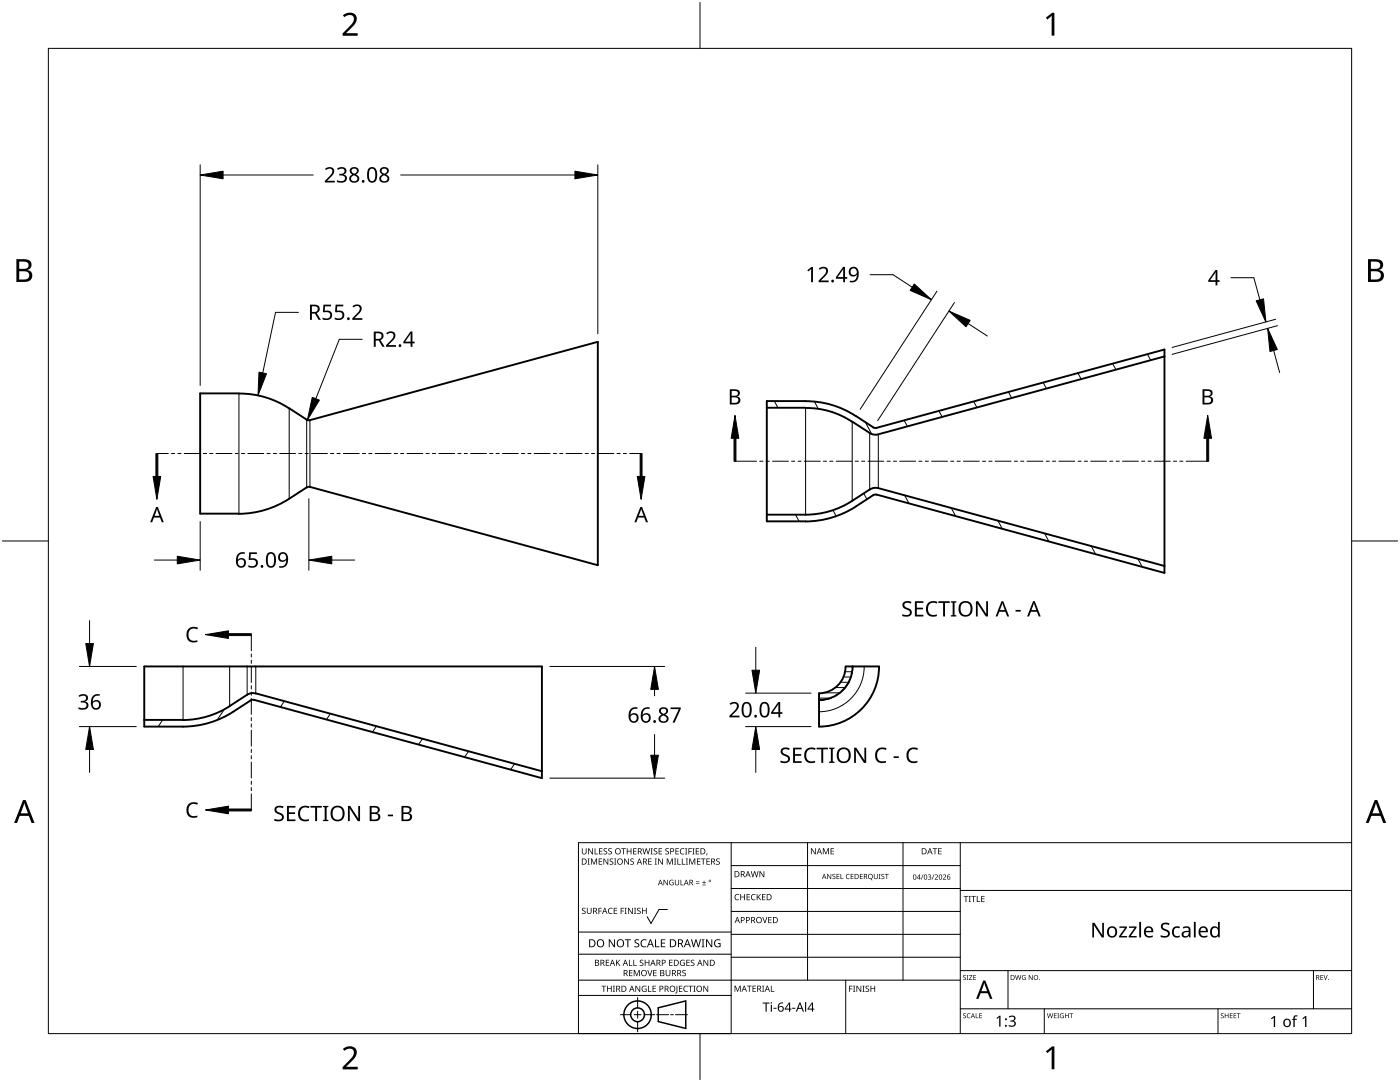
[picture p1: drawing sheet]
<svg xmlns="http://www.w3.org/2000/svg" width="279mm" height="216mm" viewBox="0 0 279 216" stroke-linecap="round" stroke-linejoin="round" font-family="sans-serif">
<g fill="none" stroke="#000" stroke-width=".2">
<path d="M47.7 78.5v24M57.7 81.5v18M61.2 83.7v13.6M61.9 83.8v13.4M160.8 81.4v21.3M170.1 84.1v15.8M173.6 86.4v11.3M175.3 86.7v10.7M36.5 133v10.6M45.8 133v7.9M49.3 133v5.6M51 133v5.4"/>
<path d="M170.2 133a6.7 6.7 0 0 1-6.8 6.7M172.5 133a9 9 0 0 1-9.1 9"/>
</g>
<g fill="none" stroke="#000" stroke-width=".38">
<path d="M47.7 78.5a17.9 17.9 0 0 1 10 3M47.7 78.5h-7.8v24h7.8M232.4 71.1l-57.1 15.6M57.7 99.5a18.7 18.7 0 0 1-10 3M57.7 81.5l3.5 2.2M61.2 83.8l.6 .1M61.2 97.3l-3.5 2.2M61.9 83.8l57.4-15.6v44.6l-57.5-15.6-.6 .1M160.7 81.4a16.3 16.3 0 0 1 9.4 2.8M160.8 81.4h-7.8M170.1 99.9a17 17 0 0 1-9.4 2.8h-7.7M170.1 84.1l3.5 2.3"/>
<path d="M173.5 97.7l.7-.3h1.1l57.1 15.5M173.5 86.4l.7 .3h1.1M173.6 97.7l-3.5 2.2M174.3 85.3l.6 .1 57.5-15.7v44.6l-57.5-15.6M174.3 85.3a31.9 31.9 0 0 0-7.3-4.2l-3.1-.8-2.1-.2-8.8-.1v24h7.8M174.9 98.7l-.6 .1a29.5 29.5 0 0 1-7.3 4.2l-3.1 .8-3.2 .3M49.3 138.6l-3.5 2.3M51 138.4l-.7-.1-1 .3M51 138.4l57.1 15.5M163.5 138.3v1.4M168.7 133a5.3 5.3 0 0 1-5.3 5.3M168.8 133h6.7"/>
<path d="M170.1 133a6.7 6.7 0 0 1-6.7 6.7M175.4 133a12 12 0 0 1-12 12l.1-5.3M28.8 143.6h7.7M45.8 140.9a17.5 17.5 0 0 1-9.3 2.8M46.5 142a18.5 18.5 0 0 1-10 3M46.6 142l3.4-2.3h.7l57.4 15.6v-22.3h-79.3v12h7.7"/>
</g>
<g fill="none" stroke="#000" stroke-width=".2">
<path d="M201.3 78.2l.6 1.2M208.2 76.3l.6 1.2M215.1 74.4l.7 1.2M222.1 72.6l.6 1.2M229 70.7l.6 1.2M154.5 80l.7 1.4M162.5 80.1l.8 1.5M172.4 98.4l.6 1.2M172.7 84.2l1.3 2.4M180.4 83.9l.7 1.2M180.5 98.8l.9 1.6M187.4 82l.6 1.2"/>
<path d="M194.3 80.1l.7 1.2M158.8 102.7l.7 1.3M166.2 101.8l.7 1.2M189.8 101.4l.9 1.6M199.2 103.9l.8 1.6M208.5 106.4l.8 1.6M217.8 109l.9 1.6M227.1 111.5l.9 1.6M56.7 139.9l-.7 1.2M165.7 139.3h-2.2M167.6 138.2h-3.4M167.7 136.1h1.7"/>
<path d="M168.3 135.1h1.5M168.7 137.2h-2M168.7 134h1.4M32.5 143.6l-.9 1.4M44.8 141.5l-1.5 2.2M65.9 142.4l-.7 1.2M75.1 144.9l-.8 1.2M84.3 147.4l-.8 1.2M93.5 149.9l-.8 1.2M102.7 152.4l-.8 1.2"/>
</g>
<path d="M9.7 9.7h260v196.5h-260z" fill="none" stroke="#000" stroke-width=".2"/>
<path d="M139.7 .5v9.2M.5 108h9.2M269.7 108h9.2M139.7 206.2v9.2" fill="none" stroke="#000" stroke-width=".2"/>
<g fill="#000">
<path d="M68.4 3.1a1.64 1.64 0 0 1 2.8 .4 2.52 2.52 0 0 1-1.2 2.2l-.9 .9h2.3v.5h-3v-.4l1.2-1.2a1.95 1.95 0 0 0 .9-2.2 1.23 1.23 0 0 0-1.8 .1zM208.7 3.5l1.3-.9h.4v4.5h-.5v-4l-.9 .8zM68.4 209.3a1.64 1.64 0 0 1 2.8 .4 2.52 2.52 0 0 1-1.2 2.2l-.9 1h2.3v.5h-3v-.5l1.2-1.2a1.95 1.95 0 0 0 .9-2.1 1.23 1.23 0 0 0-1.8 .1zM208.7 209.8l1.3-1h.4v4.6h-.5v-4l-.9 .7z"/>
<path d="M3.3 51.7h1.3a1.28 1.28 0 0 1 1.7 1.3 1.04 1.04 0 0 1-.9 .9 1.23 1.23 0 0 1 1 1.5 1.23 1.23 0 0 1-1.5 .9h-1.6zM3.8 54.1v1.7h1a.86 .86 0 0 0 1-.9 .86 .86 0 0 0-1.1-.8zM3.8 52.2v1.4h.9a.78 .78 0 0 0 1-.7 .78 .78 0 0 0-1.1-.7z"/>
<path d="M273 51.7h1.3a1.28 1.28 0 0 1 1.7 1.3 1.04 1.04 0 0 1-.8 .9 1.23 1.23 0 0 1 1 1.5 1.23 1.23 0 0 1-1.6 .9h-1.6zM273.6 54.1v1.7h.9a.86 .86 0 0 0 1.1-.9 .86 .86 0 0 0-1.1-.8zM273.6 52.2v1.4h.8a.78 .78 0 0 0 1-.7 .78 .78 0 0 0-1.1-.7z"/>
<path d="M4.6 159.6h.5l1.8 4.6h-.6l-.6-1.4h-1.8l-.5 1.4h-.6zM4.8 160.2l-.7 2.1h1.5z"/>
<path d="M274.3 159.6h.6l1.7 4.6h-.6l-.5-1.4h-1.8l-.6 1.4h-.5zM274.6 160.2l-.7 2.1h1.4z"/>
</g>
<g fill="none" stroke="#000" stroke-width=".2">
<path d="M145.9 168.1v38.1h-30.5v-38.1h154.3M145.9 172.7h45.7M145.9 177.3h45.7M161.2 168.1v27.5M180.2 168.1v27.5M191.6 168.1v38.1M191.6 177.7h78.1M115.4 198.6h30.5M115.4 195.6h76.2M115.4 190.4h30.5M115.4 186h30.5M127.3 199v2.1"/>
<path d="M133.2 181.5h-1.7l-1.6 2.8-.7-1.4M145.9 181.9h45.7M145.9 186.4h45.7M145.9 191h45.7M168.8 195.6v10.6M191.6 193.7h78.1M201.2 193.7v7.6M262.1 193.7v7.6M123.8 202.5h2.1M126.6 202.5h1.3M127.3 201.8v1.4M127.3 203.8v2.1"/>
<path d="M128.6 202.5h2.1M131 202.5h2.4M133.8 202.5h.6M134.8 202.5h2.4M191.6 201.3h78.1M208.4 201.3v4.9M243.1 201.3v4.9"/>
</g>
<g fill="#000">
<path d="M116.1 169.3h.2v.8a.32 .32 0 0 0 .3 .3 .32 .32 0 0 0 .3-.3v-.8h.2v.8a.47 .47 0 0 1-.5 .4 .47 .47 0 0 1-.5-.5zM117.3 171.3h.4l-.1 .1v1l.1 .1h-.4l.1-.1v-1zM117.4 169.3h.2l.6 1v-1h.1v1.2h-.1l-.7-1v1h-.1zM117.9 171.3h.3l.3 1 .4-1h.3v1.2h-.2v-1l-.4 1h-.1l-.4-1v1h-.2zM118.7 169.3h.1v1h.6v.2h-.7zM119.5 171.3h.7v.1h-.6v.4h.5v.2h-.5v.4h.6v.1h-.7zM119.6 169.3h.6v.1h-.5v.4h.5v.1h-.5v.4h.5v.2h-.6zM120.5 169.4l.4-.1h.3l-.1 .1a.25 .25 0 0 0-.4-.1 .25 .25 0 0 0 0 .4l.4 .3 .1 .2-.3 .3-.5-.1v-.1h.2a.27 .27 0 0 0 .4-.1 .27 .27 0 0 0-.3-.3l-.2-.2zM120.4 171.3h.2l.7 1-.1-1h.2v1.2h-.2l-.6-1v1h-.2zM121.4 169.4l.5-.1h.2v.1a.25 .25 0 0 0-.4-.1 .25 .25 0 0 0 0 .4l.4 .3v.2l-.2 .3-.5-.1v-.1h.1a.27 .27 0 0 0 .5-.1 .27 .27 0 0 0-.4-.3l-.2-.2zM121.7 171.4l.4-.1 .3 .1-.1 .1a.25 .25 0 0 0-.4-.1 .25 .25 0 0 0 0 .4 .42 .42 0 0 1 .5 .5 .42 .42 0 0 1-.7 .2l-.1-.2 .2 .1a.27 .27 0 0 0 .5-.2 .27 .27 0 0 0-.4-.3l-.2-.2zM122.6 171.3h.4l-.1 .1v1l.1 .1h-.4l.1-.1v-1z"/>
<path d="M124 169.3h.9v.1h-.4v1.1h-.1v-1.1h-.4zM124.6 171.3h.1l.7 1v-1h.1v1.2h-.2l-.6-1v1h-.1zM125.1 169.3h.1v.5h.7v-.5h.1v1.2h-.1v-.6h-.7v.6h-.1zM125.8 171.4l.5-.1 .2 .1v.1a.25 .25 0 0 0-.4-.1 .25 .25 0 0 0 0 .4 .42 .42 0 0 1 .4 .5 .42 .42 0 0 1-.7 .2v-.2l.1 .1a.27 .27 0 0 0 .5-.2 .27 .27 0 0 0-.4-.3l-.2-.2zM126.4 169.3h.6v.1h-.5v.4h.5v.1h-.5v.4h.5v.2h-.6zM128.2 169.3h.2l.2 1 .3-1h.2l.2 1 .3-1h.1l-.3 1.2h-.1l-.3-1.1-.3 1.1h-.2zM129.4 171.3h.7v.1h-.6v.4h.5v.2h-.5v.4h.6v.1h-.7zM129.8 169.3h.5l-.2 .1v1l.2 .1h-.5l.2-.1v-1zM130.7 171.3h.4l-.1 .1v1l.1 .1h-.4l.1-.1v-1zM130.5 169.4l.4-.1h.3l-.1 .1a.25 .25 0 0 0-.4-.1 .25 .25 0 0 0 0 .4l.4 .3 .1 .2-.2 .3-.6-.1v-.1h.2a.27 .27 0 0 0 .4-.1 .27 .27 0 0 0-.3-.3l-.2-.2zM131.4 169.3h.7v.1h-.5v.4h.5v.1h-.5v.4h.5v.2h-.7zM131.3 171.3h.2l.7 1v-1h.1v1.2h-.2l-.6-1v1h-.2z"/>
<path d="M132.4 175.6h.2l.6 .9v-.9h.1v1h-.2l-.6-.9v.9h-.1zM132.8 169.4l.4-.1h.3l-.1 .1a.25 .25 0 0 0-.3-.1 .25 .25 0 0 0 0 .4l.4 .3v.2l-.2 .3-.5-.1v-.1h.1a.27 .27 0 0 0 .5-.1 .27 .27 0 0 0-.4-.3l-.2-.2zM133.1 171.3h.2l.4 1 .4-1h.2v1.2h-.2v-1l-.4 1h-.1l-.4-1v1h-.1zM133.7 175.7l.5-.2 .2 .1v.1a.45 .45 0 0 0-.7 .4 .45 .45 0 0 0 .6 .4v-.3h-.2v-.1h.3v.5a.6 .6 0 0 1-.8-.1 .6 .6 0 0 1 .1-.8zM134.5 171.3h.5l-.2 .1v1l.2 .1h-.5l.2-.1v-1zM135.2 171.3h.1v1.1h.6v.1h-.7zM134.8 169.3h.7v.1h-.6v.4h.5v.1h-.5v.4h.6v.2h-.7zM134.7 175.6h.1v.7a.28 .28 0 0 0 .3 .2 .28 .28 0 0 0 .3-.2v-.7h.1v.7a.42 .42 0 0 1-.4 .4 .42 .42 0 0 1-.4-.4zM135.8 175.6h.2v.9h.4v.1h-.6zM136.1 171.3h.1v1.1h.6v.1h-.7zM135.8 169.4l.4-.1h.4l-.1 .1h-.2a.49 .49 0 0 0-.4 .6 .49 .49 0 0 0 .7 .3 .52 .52 0 0 1-.7 .1 .52 .52 0 0 1-.2-.6zM136.7 169.3h.5l-.2 .1v1l.2 .1h-.5l.2-.1v-1z"/>
<path d="M136.9 171.3h.4l-.1 .1v1l.1 .1h-.4l.1-.1v-1zM137.4 169.3h.7v.1h-.6v.4h.5v.2h-.5v.5h-.1zM137.5 171.3h.3l.3 1 .4-1h.3v1.2h-.2v-1l-.4 1h-.1l-.4-1v1h-.2zM138.2 169.3h.4l-.1 .1v1l.1 .1h-.4l.1-.1v-1zM138.9 176.2h.7v.1h-.7zM138.9 175.9h.7v.1h-.7zM138.9 169.3h.6v.1h-.5v.4h.5v.1h-.5v.4h.5v.2h-.6zM139.1 171.3h.7v.1h-.6v.4h.5v.2h-.5v.4h.6v.1h-.7zM140.1 176.5h.8v.1h-.8zM139.9 171.3h.9v.1h-.4v1.1h-.1v-1.1h-.4zM140.5 175.7h.1v.3h.3v.2h-.3v.3h-.1v-.3h-.4v-.2h.4zM141 170.3h.2l-.3 .4z"/>
<path d="M141 171.3h.7v.1h-.6v.4h.5v.2h-.5v.4h.6v.1h-.7zM143 171.4l.4-.1 .2 .1v.1a.25 .25 0 0 0-.4-.1 .25 .25 0 0 0 0 .4 .42 .42 0 0 1 .5 .5 .42 .42 0 0 1-.7 .2l-.1-.2 .2 .1a.27 .27 0 0 0 .4-.2 .27 .27 0 0 0-.3-.3l-.3-.2zM146.8 178.6l.4-.2 .3 .1v.1a.49 .49 0 0 0-.7 .4 .49 .49 0 0 0 .7 .5 .52 .52 0 0 1-.7 0 .52 .52 0 0 1-.2-.6zM147.7 178.4h.2v.5h.6v-.5h.2v1.2h-.2v-.5h-.6v.5h-.2zM149 178.4h.7v.1h-.5v.4h.4v.2h-.4v.4h.5v.1h-.7zM150 178.6l.5-.2 .3 .1-.1 .1a.49 .49 0 0 0-.7 .4 .49 .49 0 0 0 .8 .5 .52 .52 0 0 1-.7 0 .52 .52 0 0 1-.2-.6zM149.8 173.8h.2l.3 1.1 .2-1.1h.2l.3 1.1 .2-1.1h.2l-.3 1.2h-.2l-.3-1-.3 1h-.1zM151 178.4h.2v.6l.5-.6h.2l-.5 .5 .5 .7h-.2l-.4-.6-.1 .6h-.2zM151.6 173.8h.1l.7 1v-1h.1v1.2h-.1l-.7-1v1h-.1zM152.1 178.4h.7v.1h-.6v.4h.5v.2h-.5v.4h.6v.1h-.7zM161.8 169.3h.2l.7 1v-1h.1v1.2h-.2l-.6-1v1h-.2zM164.2 169.3h.2l.4 .9 .4-.9h.2v1.2h-.1v-1.1l-.4 1.1h-.1l-.4-1.1v1.1h-.2z"/>
<path d="M165.1 174.4h.1l.6 .8v-.8h.1v1h-.2l-.5-.8v.8h-.1zM165.8 169.3h.6v.1h-.5v.4h.5v.1h-.5v.4h.5v.2h-.6zM166.2 174.5l.3-.1h.2v.1a.24 .24 0 0 0-.3-.1 .24 .24 0 0 0-.1 .4 .24 .24 0 0 0 .3 .1 .32 .32 0 0 1 0 .5 .32 .32 0 0 1-.5-.2l.1 .1a.26 .26 0 0 0 .3 0 .26 .26 0 0 0 .1-.3 .26 .26 0 0 0-.3-.1zM167 174.4h.5v.1h-.4v.3h.4v.1h-.4v.4h.4v.1h-.5zM167.7 174.4h.2v.9h.4v.1h-.6zM168.9 174.5l.4-.1h.3l-.1 .1a.41 .41 0 0 0-.6 .4 .41 .41 0 0 0 .6 .4 .48 .48 0 0 1-.6-.1 .48 .48 0 0 1 0-.7zM169.8 174.4h.5v.1h-.4v.3h.4v.1h-.4v.4h.4v.1h-.5zM171.6 174.4h.6v.1h-.5v.3h.5v.1h-.5v.4h.5v.1h-.6zM174.4 174.4h.1v.6a.26 .26 0 0 0 .3 .3 .26 .26 0 0 0 .3-.3v-.6h.1v.6a.39 .39 0 0 1-.4 .4 .39 .39 0 0 1-.4-.4zM175.4 174.4h.3l-.1 .1v.8l.1 .1h-.3l.1-.1v-.8zM175.9 174.5l.4-.1h.2l-.1 .1a.24 .24 0 0 0-.3-.1 .24 .24 0 0 0-.1 .4 .24 .24 0 0 0 .3 .1 .32 .32 0 0 1 .1 .5 .32 .32 0 0 1-.5-.2v.1a.26 .26 0 0 0 .4 0 .26 .26 0 0 0 .1-.3 .26 .26 0 0 0-.4-.1zM176.6 174.4h.8v.1h-.4v.9h-.1v-.9h-.3z"/>
<path d="M184.2 174.5h.1l-.4 1h-.1zM185.2 174.6h.5l.1 .2-.2 .2a.32 .32 0 0 1 .2 .4 .32 .32 0 0 1-.5 .1l-.1-.1a.26 .26 0 0 0 .4 .1 .26 .26 0 0 0 0-.4l-.3-.2a.23 .23 0 0 0 .4 0 .23 .23 0 0 0-.1-.4 .23 .23 0 0 0-.4 .2zM186.3 174.5h.2l-.4 1h-.2zM186.1 169.3h.9v.1h-.3v1.1h-.2v-1.1h-.4zM186.5 174.6a.37 .37 0 0 1 .6 0 .37 .37 0 0 1-.2 .6l-.2 .2h.5v.1h-.7l.3-.4a.27 .27 0 0 0 .3-.3 .27 .27 0 0 0-.4-.2zM187.2 169.3h.7v.1h-.5v.4h.5v.1h-.5v.4h.5v.2h-.7zM188.2 174.6a.37 .37 0 0 1 .6 0 .37 .37 0 0 1-.3 .6l-.2 .2h.5v.1h-.6l.2-.4a.27 .27 0 0 0 .3-.3 .27 .27 0 0 0-.4-.2zM192.3 178.8h.9v.1h-.3v1.1h-.2v-1.1h-.4zM193.3 178.8h.5l-.2 .1v1l.2 .1h-.5l.2-.1v-1zM193.8 178.8h1v.1h-.4v1.1h-.2v-1.1h-.4zM194.9 178.8h.2v1.1h.5v.1h-.7zM195.8 178.8h.7v.1h-.5v.4h.5v.1h-.5v.5h.5v.1h-.7z"/>
<path d="M116.2 181.3l.4-.2 .3 .1-.1 .1a.25 .25 0 0 0-.4-.1 .25 .25 0 0 0 0 .4l.4 .2 .1 .3-.3 .3-.5-.1v-.1h.2a.27 .27 0 0 0 .4-.1 .27 .27 0 0 0-.3-.3l-.2-.2zM117.1 181.1h.2v.8a.32 .32 0 0 0 .3 .3 .32 .32 0 0 0 .3-.3v-.8h.2v.8a.47 .47 0 0 1-.5 .5 .47 .47 0 0 1-.5-.5zM119.4 181.1h.7v.2h-.5v.4h.5v.1h-.5v.6h-.2zM120 196.7h1v.1h-.4v1.1h-.2v-1.1h-.4zM120.9 191.5h.7v.1h-.5v.4h.4v.2h-.4v.4h.5v.1h-.7zM121.5 181.3l.4-.2 .4 .1-.1 .1a.49 .49 0 0 0-.7 .5 .49 .49 0 0 0 .7 .4 .52 .52 0 0 1-.6 .1 .52 .52 0 0 1-.3-.6zM121.1 196.7h.2v.5h.6v-.5h.2v1.2h-.2v-.6h-.6v.6h-.2zM121.5 187.4h.2l.9 1.3v-1.3h.1v1.6h-.2l-.8-1.3v1.3h-.2zM122.3 196.7h.4l-.1 .1v1l.1 .1h-.4l.2-.1v-1zM122.5 181.1h.7v.2h-.6v.4h.5v.1h-.5v.4h.6v.2h-.7zM122.9 191.5h.2v.6l.5-.6h.2l-.5 .5 .5 .7h-.2l-.4-.6-.1 .6h-.2zM123.9 181.1h.6v.2h-.5v.4h.5v.1h-.5v.6h-.1z"/>
<path d="M124.7 181.1h.4l-.2 .2v.9l.2 .2h-.4l.1-.2v-.9zM124.7 187.4h1.2v.2h-.5v1.4h-.2v-1.4h-.5zM125.5 191.5h.2v1.1h.5v.1h-.7zM125.5 193.6h.7v.1h-.5v.4h.5v.1h-.5v.4h.5v.2h-.7zM125.3 181.1h.2l.7 1.1-.1-1.1h.2v1.3h-.2l-.6-1v1h-.2zM126.4 191.5h.2v1.1h.5v.1h-.7zM126.5 181.1h.5l-.2 .2v.9l.2 .2h-.5l.2-.2v-.9zM126.5 193.6h.2l.4 1 .4-1h.2v1.2h-.2v-1.1l-.4 1.1h-.1l-.4-1.1v1.1h-.1zM126.7 187.6l.3-.2 .6 .1-.2 .1a.33 .33 0 0 0-.6 .2 .33 .33 0 0 0 .4 .4 .47 .47 0 0 1 .4 .6 .47 .47 0 0 1-.7 .2h-.3v-.2h.2a.35 .35 0 0 0 .6-.2 .35 .35 0 0 0-.5-.4l-.3-.2zM126.8 196.7h.2l.6 1v-1h.2v1.2h-.2l-.7-1 .1 1h-.2zM127.2 181.3l.4-.2 .3 .1-.1 .1a.25 .25 0 0 0-.4-.1 .25 .25 0 0 0 0 .4l.4 .2 .1 .3-.3 .3-.5-.1v-.1h.2a.27 .27 0 0 0 .4-.1 .27 .27 0 0 0-.3-.3l-.2-.2zM127.7 191.6l.5-.1 .2 .1v.1a.25 .25 0 0 0-.4-.1 .25 .25 0 0 0 0 .4l.4 .2v.3l-.2 .2h-.5v-.2l.1 .1a.27 .27 0 0 0 .5-.2 .27 .27 0 0 0-.4-.3l-.2-.2z"/>
<path d="M128 187.6l.6-.2 .4 .1v.2a.64 .64 0 0 0-1 .5 .64 .64 0 0 0 1 .6v.2a.83 .83 0 0 1-1.1-.3 .83 .83 0 0 1 .1-1.1zM128.2 196.8l.6-.1 .2 .1v.1a.5 .5 0 0 0-.8 .4 .5 .5 0 0 0 .7 .5v-.4h-.3v-.1h.4v.6a.66 .66 0 0 1-.8-.2 .66 .66 0 0 1 0-.9zM128.1 181.1h.2v.6h.6v-.6h.2v1.3h-.2v-.6h-.6v.6h-.2zM129.2 193.6h.1l.4 1 .3-1h.2l-.4 1.2h-.2zM129.3 196.7h.2v1.1h.5v.1h-.7zM128.7 191.5h.1v.5h.6v-.5h.2v1.2h-.2v-.5h-.6v.5h-.1zM130.7 187.4h.2v1.4h.7v.2h-.9zM130.2 196.7h.7v.1h-.5v.4h.5v.1h-.5v.5h.5v.1h-.7zM130.4 193.6h.6v.1h-.5v.4h.5v.1h-.5v.4h.5v.2h-.6zM131.9 187.4h.9v.2h-.7v.5h.6v.2h-.6v.5h.7v.2h-.9zM132.8 193.6h.2v.7a.32 .32 0 0 0 .3 .4 .32 .32 0 0 0 .3-.4v-.7h.2v.7a.47 .47 0 0 1-.5 .5 .47 .47 0 0 1-.5-.5zM133.5 191.5h.7v.1h-.5v.4h.5v.2h-.5v.4h.5v.1h-.7z"/>
<path d="M135 196.7h.2v1.3l-.1 .2h-.3l-.1-.1 .3-.2zM135.5 196.7h.7v.1h-.5v.4h.4v.1h-.4v.5h.5v.1h-.7zM135.8 191.7l.5-.2 .4 .1-.1 .1a.5 .5 0 0 0-.8 .4 .5 .5 0 0 0 .7 .5v-.4h-.2v-.1h.4v.6a.66 .66 0 0 1-.9-.1 .66 .66 0 0 1 0-.9zM136.2 193.7l.4-.2 .3 .1-.1 .1a.25 .25 0 0 0-.4-.1 .25 .25 0 0 0 0 .4 .42 .42 0 0 1 .5 .6 .42 .42 0 0 1-.7 .2l-.1-.2h.2a.27 .27 0 0 0 .5-.1 .27 .27 0 0 0-.4-.3l-.2-.2zM136.5 196.8l.5-.1 .3 .1-.1 .1a.49 .49 0 0 0-.7 .4 .49 .49 0 0 0 .8 .4 .52 .52 0 0 1-.7 .1 .52 .52 0 0 1-.2-.6zM137 191.5h.7v.1h-.6v.4h.5v.2h-.5v.4h.6v.1h-.7zM137.4 196.7h.9v.1h-.4v1.1h-.1v-1.1h-.4zM137.9 191.6l.4-.1 .3 .1-.1 .1a.25 .25 0 0 0-.4-.1 .25 .25 0 0 0 0 .4l.4 .2 .1 .3-.2 .2h-.6v-.2l.2 .1a.27 .27 0 0 0 .5-.2 .27 .27 0 0 0-.4-.3l-.2-.2zM138.4 196.7h.4l-.1 .1v1l.1 .1h-.4l.1-.1v-1zM137.9 187.4h.2l.3 1.4 .4-1.4h.2l.4 1.4 .3-1.4h.2l-.4 1.6h-.2l-.4-1.3-.4 1.3h-.2zM140 187.4h.6l-.2 .2v1.3l.2 .1h-.6l.2-.1v-1.3zM140.4 196.7h.1l.7 1v-1h.1v1.2h-.1l-.7-1v1h-.1z"/>
<path d="M140.4 191.5h.2l.6 1v-1h.1v1.2h-.1l-.7-1v1h-.1zM140.9 187.4h.2l.9 1.3v-1.3h.2v1.6h-.3l-.8-1.3v1.3h-.2zM142.7 187.6l.7-.2 .4 .1-.1 .2a.65 .65 0 0 0-1 .5 .65 .65 0 0 0 .9 .6v-.4h-.3v-.2h.5v.7a.86 .86 0 0 1-1.1-.1 .86 .86 0 0 1 0-1.2zM146.6 196.7h.2l.4 1 .4-1h.2v1.2h-.1v-1.1l-.4 1.1h-.2l-.4-1.1v1.1h-.1zM149.1 196.7h.9v.1h-.4v1.1h-.1v-1.1h-.4zM150.2 196.7h.7v.1h-.6v.4h.5v.1h-.5v.5h.6v.1h-.7zM152.1 183h.2l.3 1 .4-1h.2l-.5 1.2h-.1zM152.1 196.7h.4l-.1 .1v1l.1 .1h-.4l.1-.1v-1zM153.8 196.7h.2v1.1h.5v.1h-.7zM153.3 183h.7v.1h-.5v.4h.5v.1h-.5v.5h.5v.1h-.7zM169.5 196.7h.6v.1h-.5v.5h.5v.1h-.5v.5h-.1zM170.2 196.7h.5l-.2 .1v1l.2 .1h-.5l.2-.1v-1z"/>
<path d="M170.9 196.7h.2l.6 1v-1h.2v1.2h-.2l-.6-1v1h-.2zM172.1 196.7h.5l-.2 .1v1l.2 .1h-.5l.2-.1v-1zM172.8 196.8l.4-.1h.2v.2a.25 .25 0 0 0-.4-.1 .25 .25 0 0 0 0 .4l.4 .2 .1 .3-.3 .2h-.5v-.2l.2 .1a.27 .27 0 0 0 .4-.2 .27 .27 0 0 0-.3-.3l-.3-.2zM173.7 196.7h.2v.5h.6v-.5h.2v1.2h-.2v-.6h-.6v.6h-.2zM192.2 194.7l.4-.1h.2l-.1 .1a.24 .24 0 0 0-.3 0 .24 .24 0 0 0-.1 .3 .24 .24 0 0 0 .4 .1l.1 .1-.1 .3h-.4l-.1-.1a.24 .24 0 0 0 .3 .1 .24 .24 0 0 0 .1-.3l-.4-.3zM192.9 194.6h.4l-.1 .1v.7l.1 .1h-.4l.1-.1v-.7zM193.4 194.6h.6l-.5 .8h.6v.1h-.7l.5-.8h-.5zM194.2 194.6h.6v.1h-.4v.3h.4v.1h-.4v.3h.4v.1h-.6zM202.6 194.6h.1l.2 .8 .2-.8h.2l.2 .8 .2-.8h.1l-.2 .9h-.2l-.2-.8-.2 .8h-.2zM204.1 194.7l.3-.1h.3l-.1 .1a.4 .4 0 0 0-.6 .4 .4 .4 0 0 0 .6 .3v-.3l-.2-.1h.3v.5a.53 .53 0 0 1-.7-.1 .53 .53 0 0 1 .1-.7zM205.3 194.6h.2l.5 .8v-.8h.1v.9h-.2l-.5-.8v.8h-.1zM218 184.1h.4l1.6 2.5v-2.5h.3v3h-.4l-1.6-2.5v2.5h-.3z"/>
<path d="M223.4 184.9h1.5v.2l-1.2 1.7h1.2v.3h-1.6v-.3l1.2-1.7h-1.1zM225.3 184.9h1.5v.2l-1.1 1.7h1.2v.3h-1.6v-.3l1.1-1.7h-1.1zM231.8 184.4a1.38 1.38 0 0 1 1.6-.1l-.1 .3-.4-.1a.52 .52 0 0 0-.7 0 .52 .52 0 0 0 0 .7l.4 .2a.9 .9 0 0 1 .9 1.1 .9 .9 0 0 1-1.3 .6l-.6-.1v-.4a1.03 1.03 0 0 0 1.5-.2 1.04 1.04 0 0 0-1-.9 .77 .77 0 0 1-.3-1.1zM234.2 185.1l.4-.2 .5-.1 .4 .1-.1 .3a.8 .8 0 0 0-1.2 .7 .8 .8 0 0 0 1.1 .8h.2v.3l-.6 .1a1.17 1.17 0 0 1-1-.8 1.17 1.17 0 0 1 .3-1.2zM263.5 194.6h.6v.1h-.5v.3h.4v.1h-.4v.3h.5v.1h-.6zM264.1 194.6h.2l.2 .8 .3-.8h.2l-.4 .9h-.1zM152.2 200h1.4v.3h-.6v1.6h-.2v-1.6h-.6zM153.8 200.5h.2v1.4h-.2zM154.4 201.1h.6v.2h-.6zM158.1 201.1h.6v.2h-.6zM160.7 199.9h.2v2h-.2zM192.2 202.3l.4-.1h.2l-.1 .1a.24 .24 0 0 0-.3 0 .24 .24 0 0 0-.1 .3 .24 .24 0 0 0 .4 .1l.1 .2-.1 .2-.4 .1-.1-.2a.24 .24 0 0 0 .3 .1 .24 .24 0 0 0 .1-.3l-.4-.2z"/>
<path d="M193.1 202.3l.6-.1-.3 .1a.4 .4 0 0 0-.3 .5 .4 .4 0 0 0 .5 .2 .46 .46 0 0 1-.6 0 .46 .46 0 0 1 .1-.7zM194.7 202.2h.1v.8h.5v.2h-.6zM195.4 202.2h.6v.1h-.4v.3h.4v.1h-.4v.4h.4v.1h-.6zM198.9 203.1l.6-.4h.2v2.2h-.3v-1.9l-.4 .3zM201.3 202.9a.78 .78 0 0 1 .8-.3 .78 .78 0 0 1 .6 .6l-.1 .3-.4 .2a.62 .62 0 0 1 .5 .8 .62 .62 0 0 1-.8 .4l-.6-.1v-.3l.3 .1a.49 .49 0 0 0 .7 0 .49 .49 0 0 0 0-.7l-.7-.1v-.2a.46 .46 0 0 0 .7 0 .46 .46 0 0 0-.1-.7h-.3l-.5 .2zM209 202.2h.1l.2 .8 .2-.8h.1l.3 .8 .2-.8h.1l-.3 1h-.1l-.2-.9-.3 .9h-.1zM210.3 202.2h.6v.1h-.4v.3h.3v.1h-.3v.4h.4v.1h-.6zM211 202.2h.4l-.2 .1v.8l.2 .1h-.4l.1-.1v-.8zM211.6 202.3l.7-.1-.1 .1a.4 .4 0 0 0-.6 .4 .4 .4 0 0 0 .6 .3v-.2l-.2-.2h.3v.5a.53 .53 0 0 1-.7-.1 .53 .53 0 0 1 0-.7zM212.5 202.2h.2v.4h.5v-.4h.1v1h-.1v-.5h-.5v.5h-.2zM213.4 202.2h.8v.1h-.3v.9h-.2v-.9h-.3zM243.7 202.3l.3-.1h.2v.1a.24 .24 0 0 0-.3 0 .24 .24 0 0 0-.1 .3 .24 .24 0 0 0 .3 .1l.1 .2-.1 .2-.4 .1-.1-.2a.24 .24 0 0 0 .4 .1 .24 .24 0 0 0 0-.3l-.3-.2z"/>
<path d="M244.4 202.2h.2v.4h.5v-.4h.1v1h-.1v-.5h-.5v.5h-.2zM245.4 202.2h.6v.1h-.4v.3h.4v.1h-.4v.4h.4v.1h-.6zM246.2 202.2h.5v.1h-.4v.3h.4v.1h-.4v.4h.4v.1h-.5zM246.8 202.2h.8v.1h-.3v.9h-.2v-.9h-.3zM253.7 203.2l.6-.5h.2v2.2h-.3v-1.9l-.4 .4zM258.2 202.7l.3-.1h.5l-.1 .3-.4-.1-.1 .2v.3h.4v.2h-.4v1.4h-.3v-1.4h-.3l.3-.2zM259.9 203.2l.6-.5h.2v2.2h-.2v-1.9l-.5 .4z"/>
<path d="M116.1 171.3h.4a.61 .61 0 0 1 .6 .6 .61 .61 0 0 1-.6 .6h-.4zM116.3 171.4v1h.1a.48 .48 0 0 0 .5-.5 .48 .48 0 0 0-.4-.5z"/>
<path d="M122.7 169.9a.61 .61 0 0 1 1.2 0 .61 .61 0 0 1-1.2 0zM123 169.5a.47 .47 0 0 0-.1 .7 .47 .47 0 0 0 .8 0v-.1a.45 .45 0 0 0-.1-.6 .45 .45 0 0 0-.6 0z"/>
<path d="M123.1 171.9a.61 .61 0 0 1 1.2 0 .61 .61 0 0 1-1.2 0zM123.5 171.5l-.2 .4a.45 .45 0 0 0 .7 .4 .45 .45 0 0 0 0-.8l-.2-.1z"/>
<path d="M127.3 169.3h.3a.35 .35 0 0 1 .5 .2 .35 .35 0 0 1-.3 .4l.4 .6h-.2l-.3-.5h-.3v.5h-.1zM127.4 169.4v.4h.2a.23 .23 0 0 0 .3-.2 .23 .23 0 0 0-.3-.2z"/>
<path d="M127.5 171.3h.2l.4 1.2h-.1l-.2-.4h-.4l-.2 .4h-.1zM127.6 171.5l-.2 .5h.4z"/>
<path d="M128.3 171.3h.3a.35 .35 0 0 1 .5 .2 .35 .35 0 0 1-.3 .5l.4 .5h-.2l-.3-.5h-.2v.5h-.2zM128.5 171.4v.5h.1a.23 .23 0 0 0 .3-.2 .23 .23 0 0 0-.3-.3z"/>
<path d="M131.7 175.5h.1l.5 1.1h-.2l-.1-.3h-.4l-.2 .3h-.1zM131.8 175.7l-.2 .5h.4z"/>
<path d="M133.8 169.3h.6l.1 .2-.1 .4-.5 .1v.5h-.1zM133.9 169.4v.5a.29 .29 0 0 0 .5-.3 .29 .29 0 0 0-.5-.2z"/>
<path d="M136.9 175.5h.1l.4 1.1h-.1l-.1-.3h-.5l-.1 .3h-.1zM137 175.7l-.2 .5h.3z"/>
<path d="M137.6 175.6h.3a.31 .31 0 0 1 .4 .2 .31 .31 0 0 1-.2 .4l.3 .4h-.2l-.2-.4h-.3v.4h-.1zM137.7 175.7v.4h.2a.21 .21 0 0 0 .3-.2 .21 .21 0 0 0-.3-.2z"/>
<path d="M139.8 169.3h.4a.54 .54 0 0 1 .6 .6 .56 .56 0 0 1-.7 .6h-.3zM140 169.4v.9h.1a.48 .48 0 0 0 .5-.4 .48 .48 0 0 0-.4-.5z"/>
<path d="M141.4 175.8a.25 .25 0 0 1 .5 0 .25 .25 0 0 1-.5 0zM141.5 175.8a.15 .15 0 0 0 .3 0 .15 .15 0 0 0-.3 0z"/>
<path d="M141.9 171.3h.4a.35 .35 0 0 1 .4 .2 .35 .35 0 0 1-.2 .5l.3 .5h-.2l-.3-.5h-.2v.5h-.2zM142.1 171.4v.5h.2a.23 .23 0 0 0 .2-.2 .23 .23 0 0 0-.2-.3z"/>
<path d="M146.6 173.8h.4a.61 .61 0 0 1 .6 .6 .61 .61 0 0 1-.7 .6h-.3zM146.8 174v.9h.1a.43 .43 0 0 0 .5-.5 .41 .41 0 0 0-.4-.4z"/>
<path d="M147.8 173.8h.4a.35 .35 0 0 1 .4 .3 .35 .35 0 0 1-.2 .4l.3 .5h-.2l-.3-.5h-.2v.5h-.2zM148 174v.4h.2a.23 .23 0 0 0 .3-.2 .23 .23 0 0 0-.3-.2z"/>
<path d="M149.2 173.8h.1l.5 1.2h-.1l-.2-.3h-.5l-.1 .3h-.2zM149.3 174l-.2 .5h.4z"/>
<path d="M153 178.4h.4a.55 .55 0 0 1 .6 .6 .56 .56 0 0 1-.6 .6h-.4zM153.2 178.5v1h.1a.48 .48 0 0 0 .5-.5 .48 .48 0 0 0-.4-.5z"/>
<path d="M163.4 169.2h.2l.5 1.3h-.2l-.2-.4h-.4l-.2 .4h-.1zM163.5 169.4l-.2 .6h.4z"/>
<path d="M164.4 174.4h.1l.4 1h-.1l-.1-.3h-.4l-.1 .3h-.2zM164.5 174.5l-.2 .5h.3z"/>
<path d="M170.6 174.4h.3a.51 .51 0 0 1 .5 .5 .51 .51 0 0 1-.6 .5h-.2zM170.7 174.5v.8h.3l.2-.3v-.3z"/>
<path d="M172.4 174.4h.3a.29 .29 0 0 1 .3 .2 .29 .29 0 0 1-.1 .3l.2 .5h-.1l-.3-.4h-.2v.4h-.1zM172.5 174.5v.4h.2a.2 .2 0 0 0 .2-.2 .2 .2 0 0 0-.2-.2z"/>
<path d="M173.4 174.5l.1-.1a.48 .48 0 0 1 .5 0 .48 .48 0 0 1 .2 .5l-.3 .5 .2 .2-.4-.2a.54 .54 0 0 1-.4-.3 .54 .54 0 0 1 .1-.6zM173.4 174.9a.38 .38 0 0 0 .7 0 .38 .38 0 0 0-.7 0z"/>
<path d="M182.3 174.6h.4l.2 .5a.38 .38 0 0 1-.5 .4 .38 .38 0 0 1-.2-.6zM182.4 174.6l-.1 .2a.38 .38 0 0 0 .3 .6 .41 .41 0 0 0 .2-.5 .41 .41 0 0 0-.4-.3z"/>
<path d="M183.5 174.5h.1v.7h.1l-.1 .3h-.1v-.2h-.5zM183.5 174.6l-.4 .6h.4z"/>
<path d="M184 169.3h.3a.61 .61 0 0 1 .6 .6 .61 .61 0 0 1-.6 .6h-.3zM184.1 169.4v.9h.2a.43 .43 0 0 0 .5-.4 .41 .41 0 0 0-.5-.5z"/>
<path d="M184.5 174.6l.1-.1a.51 .51 0 0 1 .4 .5 .51 .51 0 0 1-.4 .5l-.2-.4zM184.6 174.6l-.1 .2a.38 .38 0 0 0 .3 .6 .41 .41 0 0 0 .2-.5 .41 .41 0 0 0-.4-.3z"/>
<path d="M185.5 169.2h.1l.5 1.3h-.1l-.2-.4h-.5l-.1 .4h-.2zM185.6 169.4l-.2 .6h.4z"/>
<path d="M187.5 174.6l.1-.1a.51 .51 0 0 1 .4 .5 .51 .51 0 0 1-.5 .5l-.1-.4zM187.6 174.6l-.1 .2a.38 .38 0 0 0 .3 .6 .41 .41 0 0 0 .1-.5 .41 .41 0 0 0-.3-.3z"/>
<path d="M189.1 174.6l.5-.1-.4 .2-.1 .3a.33 .33 0 0 1 .5 .1 .33 .33 0 0 1-.2 .5 .33 .33 0 0 1-.4-.4zM189.1 175.2a.25 .25 0 0 0 .5 0 .25 .25 0 0 0-.5 0z"/>
<path d="M118.4 181.1h.3a.35 .35 0 0 1 .4 .3 .35 .35 0 0 1-.2 .4l.3 .6h-.1l-.3-.5h-.3v.5h-.1zM118.5 181.3v.4h.2a.23 .23 0 0 0 .3-.2 .23 .23 0 0 0-.3-.2z"/>
<path d="M118.7 191.5h.4a.31 .31 0 0 1 .4 .2 .31 .31 0 0 1-.2 .4 .33 .33 0 0 1 .3 .4 .33 .33 0 0 1-.4 .2h-.5zM118.9 192.2v.4h.2a.23 .23 0 0 0 .3-.2 .23 .23 0 0 0-.3-.2zM118.9 191.6v.4h.2a.21 .21 0 0 0 .3-.2 .21 .21 0 0 0-.3-.2z"/>
<path d="M117.6 187.4h.5a.71 .71 0 0 1 .7 .8 .73 .73 0 0 1-.8 .8h-.4zM117.8 187.6v1.2h.2a.56 .56 0 0 0 .6-.6 .54 .54 0 0 0-.6-.6z"/>
<path d="M119.8 191.5h.4a.35 .35 0 0 1 .4 .3 .35 .35 0 0 1-.2 .4l.3 .5h-.2l-.3-.5h-.2v.5h-.2zM120 191.6v.5h.2a.23 .23 0 0 0 .3-.2 .23 .23 0 0 0-.3-.3z"/>
<path d="M119.3 187.6a.74 .74 0 0 1 .9-.1 .74 .74 0 0 1 .4 .7 .77 .77 0 0 1-1.1 .8 .77 .77 0 0 1-.3-1.3zM119.5 187.7l-.2 .5a.56 .56 0 0 0 .7 .6 .56 .56 0 0 0 .3-.9 .51 .51 0 0 0-.8-.2z"/>
<path d="M120.6 181.1h.2l.4 1.3h-.1l-.2-.4h-.4l-.2 .4h-.1zM120.7 181.3l-.2 .6h.4z"/>
<path d="M122.2 191.5h.1l.5 1.2h-.2l-.1-.3h-.5l-.2 .3h-.1zM122.2 191.7l-.2 .5h.4z"/>
<path d="M123 196.7h.3a.35 .35 0 0 1 .4 .2 .35 .35 0 0 1-.2 .5l.3 .5h-.1l-.3-.5h-.3v.5h-.1zM123.1 196.8v.5h.2a.23 .23 0 0 0 .3-.3 .23 .23 0 0 0-.3-.2z"/>
<path d="M123.3 187.6a.74 .74 0 0 1 .8-.1 .74 .74 0 0 1 .5 .7 .77 .77 0 0 1-1.1 .8 .77 .77 0 0 1-.3-1.3zM123.5 187.7l-.2 .5a.56 .56 0 0 0 .7 .6 .56 .56 0 0 0 .3-.9 .51 .51 0 0 0-.8-.2z"/>
<path d="M124.5 193.6h.3a.35 .35 0 0 1 .4 .2 .35 .35 0 0 1-.2 .4l.3 .6h-.1l-.3-.5h-.3v.5h-.1zM124.6 193.7v.4h.2a.23 .23 0 0 0 .3-.2 .23 .23 0 0 0-.3-.2z"/>
<path d="M124 196.7h.4a.54 .54 0 0 1 .6 .6 .56 .56 0 0 1-.6 .6h-.4zM124.2 196.8v1h.2a.48 .48 0 0 0 .5-.5 .48 .48 0 0 0-.5-.5z"/>
<path d="M124.7 191.5h.2l.4 1.2h-.1l-.2-.3h-.4l-.2 .3h-.1zM124.8 191.7l-.2 .5h.4z"/>
<path d="M126 196.7h.2l.4 1.2h-.1l-.2-.4h-.4l-.2 .4h-.1zM126.1 196.8l-.2 .6h.4z"/>
<path d="M127.9 194.2a.61 .61 0 0 1 1.2 0 .61 .61 0 0 1-1.2 0zM128.2 193.8l-.1 .4a.45 .45 0 0 0 .7 .4 .45 .45 0 0 0 0-.8l-.2-.1z"/>
<path d="M129.7 187.4h.2l.6 1.6h-.2l-.2-.5h-.6l-.2 .5h-.2zM129.8 187.6l-.2 .7h.5z"/>
<path d="M130.2 191.5h.2l.5 1.2h-.2l-.2-.3h-.4l-.2 .3h-.1zM130.3 191.7l-.2 .5h.4z"/>
<path d="M131 191.5h.4a.35 .35 0 0 1 .4 .3 .35 .35 0 0 1-.2 .4l.3 .5h-.2l-.3-.5h-.2v.5h-.2zM131.2 191.6v.5h.2a.23 .23 0 0 0 .2-.2 .23 .23 0 0 0-.3-.3z"/>
<path d="M131.8 193.6h.3a.31 .31 0 0 1 .4 .1 .31 .31 0 0 1-.2 .4 .33 .33 0 0 1 .3 .4 .33 .33 0 0 1-.4 .3h-.4zM131.9 194.2v.4h.3a.23 .23 0 0 0 .2-.2 .23 .23 0 0 0-.3-.2zM131.9 193.7v.4h.2a.21 .21 0 0 0 .3-.2 .21 .21 0 0 0-.3-.2z"/>
<path d="M131.6 196.7h.5l.3 .3-.1 .3-.5 .1v.5h-.2zM131.8 196.8v.5a.29 .29 0 0 0 .4-.2 .29 .29 0 0 0-.4-.3z"/>
<path d="M132.6 196.7h.4a.35 .35 0 0 1 .4 .2 .35 .35 0 0 1-.2 .5l.3 .5h-.2l-.3-.5h-.2v.5h-.2zM132.8 196.8v.5h.2a.23 .23 0 0 0 .3-.3 .23 .23 0 0 0-.3-.2z"/>
<path d="M132.1 191.5h.5l.2 .3-.1 .4-.5 .1v.4h-.1zM132.2 191.6v.5a.29 .29 0 0 0 .5-.2 .29 .29 0 0 0-.5-.3z"/>
<path d="M134.1 193.6h.3a.35 .35 0 0 1 .5 .2 .35 .35 0 0 1-.3 .4l.4 .6h-.2l-.3-.5h-.2v.5h-.2zM134.3 193.7v.4h.1a.23 .23 0 0 0 .3-.2 .23 .23 0 0 0-.3-.2z"/>
<path d="M133.5 197.3a.65 .65 0 0 1 1.3 0 .65 .65 0 0 1-1.3 0zM133.9 196.9a.47 .47 0 0 0-.1 .7 .47 .47 0 0 0 .7 0l.1-.1a.45 .45 0 0 0-.1-.6 .45 .45 0 0 0-.6 0z"/>
<path d="M133.7 187.4h.5a.71 .71 0 0 1 .8 .8 .73 .73 0 0 1-.9 .8h-.4zM133.9 187.6v1.2h.2a.56 .56 0 0 0 .6-.6 .54 .54 0 0 0-.6-.6z"/>
<path d="M135.2 193.6h.3a.35 .35 0 0 1 .4 .2 .35 .35 0 0 1-.2 .4l.3 .6h-.1l-.3-.5h-.3v.5h-.1zM135.3 193.7v.4h.2a.23 .23 0 0 0 .3-.2 .23 .23 0 0 0-.3-.2z"/>
<path d="M134.5 191.5h.4a.54 .54 0 0 1 .6 .6 .56 .56 0 0 1-.7 .6h-.3zM134.6 191.6v1h.2a.48 .48 0 0 0 .5-.5 .48 .48 0 0 0-.5-.5z"/>
<path d="M135.3 187.4h.4a.45 .45 0 0 1 .6 .3 .45 .45 0 0 1-.3 .6l.4 .7h-.2l-.4-.6h-.3v.6h-.2zM135.5 187.6v.6h.2a.3 .3 0 0 0 .4-.3 .3 .3 0 0 0-.4-.3z"/>
<path d="M137.1 187.4h.2l.6 1.6h-.2l-.2-.5h-.6l-.2 .5h-.2zM137.2 187.6l-.3 .7h.5z"/>
<path d="M139.6 191.5h.1l.5 1.2h-.1l-.2-.3h-.5l-.1 .3h-.2zM139.7 191.7l-.2 .5h.4z"/>
<path d="M138.9 197.3a.61 .61 0 0 1 1.2 0 .61 .61 0 0 1-1.2 0zM139.3 196.9a.47 .47 0 0 0-.1 .7 .47 .47 0 0 0 .7 0v-.1a.45 .45 0 0 0-.1-.6 .45 .45 0 0 0-.5 0z"/>
<path d="M141.7 191.5h.3a.54 .54 0 0 1 .6 .6 .56 .56 0 0 1-.6 .6h-.3zM141.8 191.6v1h.2a.48 .48 0 0 0 .5-.5 .48 .48 0 0 0-.5-.5z"/>
<path d="M147.1 183h.1l.5 1.2h-.2l-.1-.4h-.5l-.1 .4h-.2zM147.1 183.1l-.1 .6h.3z"/>
<path d="M147.9 183h.6l.1 .3-.1 .3-.5 .1v.5h-.1zM148 183.1v.5a.29 .29 0 0 0 .5-.2 .29 .29 0 0 0-.5-.3z"/>
<path d="M148.5 196.7h.1l.5 1.2h-.2l-.1-.4h-.5l-.2 .4h-.1zM148.5 196.8l-.2 .6h.4z"/>
<path d="M148.9 183h.5l.3 .3-.2 .3-.5 .1v.5h-.1zM149 183.1v.5a.29 .29 0 0 0 .5-.2 .29 .29 0 0 0-.5-.3z"/>
<path d="M149.9 183h.3a.35 .35 0 0 1 .5 .2 .35 .35 0 0 1-.3 .5l.4 .5h-.2l-.3-.5h-.2v.5h-.2zM150.1 183.1v.5h.1a.23 .23 0 0 0 .3-.3 .23 .23 0 0 0-.3-.2z"/>
<path d="M151.1 196.7h.4a.35 .35 0 0 1 .4 .2 .35 .35 0 0 1-.2 .5l.3 .5h-.2l-.3-.5h-.2v.5h-.2zM151.3 196.8v.5h.2a.23 .23 0 0 0 .2-.3 .23 .23 0 0 0-.2-.2z"/>
<path d="M150.8 183.6a.61 .61 0 0 1 1.2 0 .61 .61 0 0 1-1.2 0zM151.2 183.2a.47 .47 0 0 0-.1 .7 .47 .47 0 0 0 .7 0v-.1a.45 .45 0 0 0 0-.6 .45 .45 0 0 0-.6 0z"/>
<path d="M153.1 196.7h.1l.5 1.2h-.2l-.1-.4h-.5l-.2 .4h-.1zM153.1 196.8l-.2 .6h.4z"/>
<path d="M154.3 183h.3a.55 .55 0 0 1 .6 .6 .56 .56 0 0 1-.6 .6h-.3zM154.4 183.1v1h.2a.48 .48 0 0 0 .5-.5 .48 .48 0 0 0-.5-.5z"/>
<path d="M196.2 195.7h.4l1.5 3.6h-.5l-.5-1.1h-1.4l-.4 1.1h-.5zM196.4 196.1l-.5 1.7h1.1z"/>
<path d="M201.7 194.6h.3a.49 .49 0 0 1 .5 .5 .49 .49 0 0 1-.5 .4h-.3zM201.8 194.7v.7h.4l.1-.2v-.3z"/>
<path d="M206.2 195.1a.5 .5 0 0 1 1 0 .5 .5 0 0 1-1 0zM206.4 195a.4 .4 0 0 0 .8 0 .4 .4 0 0 0-.8 0z"/>
<path d="M221.2 185.1a1.02 1.02 0 0 1 1.2-.2 1.02 1.02 0 0 1 .6 1.1 1.06 1.06 0 0 1-1.4 1.1 1.06 1.06 0 0 1-.6-1.6zM221.5 185.2l-.2 .8a.69 .69 0 0 0 .8 .8 .69 .69 0 0 0 .5-1 .64 .64 0 0 0-.4-.6 .64 .64 0 0 0-.7 0z"/>
<path d="M228.5 185.1a.94 .94 0 0 1 1.2-.2 .94 .94 0 0 1 .5 1.1h-1.5a.83 .83 0 0 0 .5 .8 .83 .83 0 0 0 .9-.2v.4a1.19 1.19 0 0 1-1.6-.3 1.19 1.19 0 0 1 0-1.6zM228.8 185.3l-.1 .4h1.1a.54 .54 0 0 0-.3-.5 .54 .54 0 0 0-.7 .1z"/>
<path d="M236.1 185a.9 .9 0 0 1 .9-.2 .9 .9 0 0 1 .6 .8v1.5h-.3v-.4a.71 .71 0 0 1-1.2 .3 .71 .71 0 0 1 .1-1.1l1-.2a.51 .51 0 0 0-.2-.5 .51 .51 0 0 0-.5 0l-.3 .1zM236.3 186.2a.45 .45 0 0 0 .1 .6 .45 .45 0 0 0 .7-.2l.1-.6z"/>
<path d="M239.5 185.1a.94 .94 0 0 1 1.1-.2 .94 .94 0 0 1 .5 1.1h-1.5a.83 .83 0 0 0 .5 .8 .83 .83 0 0 0 .9-.2v.4a1.19 1.19 0 0 1-1.6-.3 1.19 1.19 0 0 1 .1-1.6zM239.7 185.3l-.1 .4h1.1a.54 .54 0 0 0-.3-.5 .54 .54 0 0 0-.7 .1z"/>
<path d="M241.9 185l.6-.2 .6 .3v-1.1h.3v3.1h-.3v-.3a.96 .96 0 0 1-1.3 .1 .96 .96 0 0 1-.3-1.2zM242.1 185.2a.96 .96 0 0 0 .4 1.6 .89 .89 0 0 0 .6-.8 .89 .89 0 0 0-.5-.9z"/>
<path d="M262.7 194.6h.2a.28 .28 0 0 1 .4 .1 .28 .28 0 0 1-.2 .4l.3 .4h-.2l-.2-.4h-.2v.4h-.1zM262.8 194.7v.3h.1a.19 .19 0 0 0 .3-.2 .19 .19 0 0 0-.3-.1z"/>
<path d="M155.5 200.2l.3-.1a.31 .31 0 0 1 .5 .1l-.6 .1-.3 .6a.58 .58 0 0 1 .9 .2 .58 .58 0 0 1-.3 .8 .58 .58 0 0 1-.7-.5v-.7zM155.4 201.3a.4 .4 0 0 0 .8 0 .4 .4 0 0 0-.8 0z"/>
<path d="M157.5 200h.2v1.3h.3v.2h-.3v.4h-.2v-.4h-.9zM157.5 200.3l-.7 1h.7z"/>
<path d="M159.5 200h.2l.8 1.9h-.3l-.2-.6h-.7l-.2 .6h-.3zM159.6 200.3l-.3 .8h.6z"/>
<path d="M162 200h.3v1.3h.2v.2h-.2v.4h-.3v-.4h-.8zM162 200.3l-.6 1h.6z"/>
<path d="M194.1 202.2l.5 1-.3-.3h-.3l-.3 .3zM194.2 202.3l-.2 .4h.3z"/>
<path d="M256.3 203.5a.77 .77 0 0 1 .9-.2 .77 .77 0 0 1 .4 .8 .81 .81 0 0 1-1.1 .8 .81 .81 0 0 1-.3-1.3zM256.6 203.6l-.2 .5a.52 .52 0 0 0 .6 .6 .52 .52 0 0 0 .3-.7 .48 .48 0 0 0-.2-.5 .48 .48 0 0 0-.5 .1z"/>
<circle cx="207.5" cy="195.5" r=".09"/>
<circle cx="265.1" cy="195.5" r=".09"/>
<circle cx="153.9" cy="200.1" r=".14"/>
<circle cx="200.8" cy="204.7" r=".2"/>
<circle cx="200.8" cy="203.4" r=".2"/>
</g>
<g fill="none" stroke="#000" stroke-width=".3">
<path d="M131.4 201.1l5.5-1.4v5.5l-5.5-1.4z"/>
<circle cx="127.2" cy="202.5" r="2.73"/>
<circle cx="127.2" cy="202.5" r="1.37"/>
</g>
<path d="M227.5 184v3.1M238.4 184v3.1" fill="none" stroke="#000" stroke-width=".36"/>
<g fill="none" stroke="#000" stroke-width=".2">
<path d="M33.6 90.5h-2.3M34.9 90.5h-.7M36.1 90.5h-.6M39.9 90.5h-3.1M41.2 90.5h-.6M42.5 90.5h-.7M46.3 90.5h-3.2M47.6 90.5h-.7M48.8 90.5h-.6M52.6 90.5h-3.1M53.9 90.5h-.6M55.2 90.5h-.7"/>
<path d="M59 90.5h-3.2M60.3 90.5h-.7M61.5 90.5h-.6M65.3 90.5h-3.1M66.6 90.5h-.6M67.9 90.5h-.7M71.7 90.5h-3.2M73 90.5h-.7M74.2 90.5h-.6M78 90.5h-3.1M79.3 90.5h-.6M80.6 90.5h-.7"/>
<path d="M84.4 90.5h-3.2M85.7 90.5h-.7M86.9 90.5h-.6M90.7 90.5h-3.1M92 90.5h-.6M93.3 90.5h-.7M97.1 90.5h-3.2M98.4 90.5h-.7M99.6 90.5h-.6M103.4 90.5h-3.1M104.7 90.5h-.6M106 90.5h-.7"/>
<path d="M109.8 90.5h-3.2M111.1 90.5h-.7M112.3 90.5h-.6M116.1 90.5h-3.1M117.4 90.5h-.6M118.7 90.5h-.7M122.5 90.5h-3.2M123.8 90.5h-.7M125 90.5h-.6M127.9 90.5h-2.2M151 92h-4.3M152.3 92h-.7"/>
<path d="M153.5 92h-.6M157.3 92h-3.1M158.6 92h-.6M159.9 92h-.7M163.7 92h-3.2M165 92h-.7M166.2 92h-.6M170 92h-3.1M171.3 92h-.6M172.6 92h-.7M176.4 92h-3.2M177.7 92h-.7"/>
<path d="M178.9 92h-.6M182.7 92h-3.1M184 92h-.6M185.3 92h-.7M189.1 92h-3.2M190.4 92h-.7M191.6 92h-.6M195.4 92h-3.1M196.7 92h-.6M198 92h-.7M201.8 92h-3.2M203.1 92h-.7"/>
<path d="M204.3 92h-.6M208.1 92h-3.1M209.4 92h-.6M210.7 92h-.7M214.5 92h-3.2M215.8 92h-.7M217 92h-.6M220.8 92h-3.1M222.1 92h-.6M223.4 92h-.7M227.2 92h-3.2M228.5 92h-.7"/>
<path d="M229.7 92h-.6M233.5 92h-3.1M234.8 92h-.6M236.1 92h-.7M241 92h-4.3M50.2 126.6v3.2M50.2 130.5v.6M50.2 131.7v.7M50.2 133v3.2M50.2 136.8v.7M50.2 138.1v.6M50.2 139.4v3.1"/>
<path d="M50.2 143.2v.6M50.2 144.4v.7M50.2 145.7v3.2M50.2 149.5v.7M50.2 150.8v.6M50.2 152.1v3.1M50.2 155.9v.6M50.2 157.1v.7M50.2 158.4v3.2"/>
</g>
<path d="M31.1 90.5h.4v4.6h-.4zM30.5 95.1h1.6l-.8 4.5zM127.8 90.5h.3v4.6h-.3zM127.2 95.1h1.5l-.8 4.5zM146.7 82.9l.7 4.6h-1.5zM146.5 87.5h.4v4.5h-.4zM241 82.9l.8 4.6h-1.5zM240.8 87.5h.4v4.5h-.4zM41 126.6l4.6-.7v1.5zM45.6 126.4h4.6v.4h-4.6zM41 161.6l4.6-.7v1.5zM45.6 161.4h4.6v.4h-4.6z" fill="#000" stroke="#000" stroke-width=".2"/>
<g fill="#000">
<path d="M37.6 125.5a1.7 1.7 0 0 1 1.9-.2l-.1 .3a1.19 1.19 0 0 0-1.5 .1 1.19 1.19 0 0 0-.2 1.5 1.15 1.15 0 0 0 1.7 .5v.4a1.56 1.56 0 0 1-1.9-.4 1.56 1.56 0 0 1-.1-1.9zM37.6 160.5a1.69 1.69 0 0 1 1.9-.3l-.1 .4a1.19 1.19 0 0 0-1.5 .1 1.19 1.19 0 0 0-.2 1.4 1.15 1.15 0 0 0 1.7 .6v.4a1.56 1.56 0 0 1-1.9-.4 1.56 1.56 0 0 1-.1-1.9z"/>
<path d="M145.6 77.7h.9a.8 .8 0 0 1 1 .2 .8 .8 0 0 1-.1 1.1l-.3 .1a.83 .83 0 0 1 .7 1 .83 .83 0 0 1-1.1 .6h-1.1zM146 79.3v1.1h.6a.57 .57 0 0 0 .8-.6 .57 .57 0 0 0-.8-.5zM146 78v1h.6a.52 .52 0 0 0 .7-.6 .52 .52 0 0 0-.8-.4z"/>
<path d="M240 77.7h.9a.81 .81 0 0 1 .9 .2 .81 .81 0 0 1 .1 1l-.5 .2a.83 .83 0 0 1 .7 1 .83 .83 0 0 1-1 .6h-1.1zM240.4 79.3v1.1h.6a.57 .57 0 0 0 .7-.6 .57 .57 0 0 0-.7-.5zM240.4 78v1h.5a.52 .52 0 0 0 .7-.6 .52 .52 0 0 0-.7-.4z"/>
<path d="M31.2 101.2h.3l1.2 3h-.4l-.4-.9h-1.2l-.3 .9h-.4zM31.3 101.6l-.4 1.3h.9z"/>
<path d="M127.8 101.2h.3l1.2 3h-.4l-.3-.9h-1.2l-.4 .9h-.4zM128 101.6l-.5 1.3h.9z"/>
</g>
<g fill="#000">
<path d="M64.9 33.7a1.01 1.01 0 0 1 1.1-.4 1.01 1.01 0 0 1 .7 1l-.3 .6-1.1 1.2h1.5v.3h-2v-.3l1.1-1.1a.72 .72 0 0 0 .4-.7 .72 .72 0 0 0-.4-.6l-.8 .2zM67.3 33.7a1.09 1.09 0 0 1 1-.4 1.09 1.09 0 0 1 .8 .8 .74 .74 0 0 1-.6 .7 .81 .81 0 0 1 .8 .9 .81 .81 0 0 1-1 .7l-1.1-.1v-.4a1.08 1.08 0 0 0 1.6-.2 .62 .62 0 0 0-.8-.7h-.3v-.3a.7 .7 0 0 0 .8-.1 .7 .7 0 0 0 .2-.7 .89 .89 0 0 0-1.3 0zM161.1 53.9l.8-.6h.3v3h-.3v-2.6l-.6 .5zM163.4 53.6a1.01 1.01 0 0 1 1.2-.4 1.01 1.01 0 0 1 .6 1l-.2 .6-1.2 1.2h1.6v.3h-2v-.3l1.1-1.1a.72 .72 0 0 0 .4-.7 .72 .72 0 0 0-.4-.6l-.9 .2zM64.6 60.8h1.5v.3h-1.2l-.1 .9h.5a.99 .99 0 0 1 1 1.1 .99 .99 0 0 1-1.4 .8l-.5-.2v-.4a.88 .88 0 0 0 .9 .3 .88 .88 0 0 0 .6-.9 .85 .85 0 0 0-1.3-.4l-.2-.1zM67 60.8h1.5v.3h-1.2l-.1 .9a1.02 1.02 0 0 1 1.5 .8 1.02 1.02 0 0 1-1.4 1.1l-.5-.2v-.4a.88 .88 0 0 0 1 .3 .88 .88 0 0 0 .5-.9 .85 .85 0 0 0-1.2-.4l-.2-.1zM70.3 61.1a1.01 1.01 0 0 1 1.2-.4 1.01 1.01 0 0 1 .7 1l-.3 .6-1.1 1.2h1.5v.3h-2v-.3l1.1-1.1a.72 .72 0 0 0 .4-.7 .72 .72 0 0 0-.4-.6l-.9 .3zM77.1 66.5a1.01 1.01 0 0 1 1.1-.4 1.01 1.01 0 0 1 .7 1l-.3 .6-1.1 1.2h1.5v.3h-2v-.3l1.1-1.1a.72 .72 0 0 0 .5-.7 .72 .72 0 0 0-.5-.7l-.8 .3zM49.7 110.2h1.6v.4h-1.2l-.1 .8a1.02 1.02 0 0 1 1.5 .9 1.02 1.02 0 0 1-1.4 1l-.5-.2v-.3a.88 .88 0 0 0 .9 .2 .88 .88 0 0 0 .6-.8 .85 .85 0 0 0-1.3-.4l-.2-.2zM15.7 138.8a1.09 1.09 0 0 1 1.1-.3 1.09 1.09 0 0 1 .8 .8 .74 .74 0 0 1-.7 .7 .81 .81 0 0 1 .8 .9 .81 .81 0 0 1-.9 .7l-1.1-.1v-.4a1.08 1.08 0 0 0 1.6-.3 .62 .62 0 0 0-.9-.6h-.3v-.3a.7 .7 0 0 0 .8-.1 .7 .7 0 0 0 .2-.7 .89 .89 0 0 0-1.2 0zM180.2 120.3a1.43 1.43 0 0 1 1.7-.2l-.1 .3h-.2a.64 .64 0 0 0-.7-.2 .64 .64 0 0 0-.4 .6l.5 .5a.93 .93 0 0 1 1 1.1 .93 .93 0 0 1-1.4 .6l-.5-.1v-.4a1.08 1.08 0 0 0 1.5-.2 1.08 1.08 0 0 0-1.1-.9 .8 .8 0 0 1-.3-1.1zM182.6 120h1.7v.3h-1.3v1h1.2v.3h-1.2v1.1h1.3v.3h-1.7z"/>
<path d="M185.2 120.4a1.69 1.69 0 0 1 1.9-.3l-.2 .3-.8-.1a1.24 1.24 0 0 0-.8 1.6 1.24 1.24 0 0 0 1.7 .7v.3a1.56 1.56 0 0 1-1.9-.3 1.56 1.56 0 0 1-.1-1.9zM187.3 120h2.2v.3h-.9v2.7h-.4v-2.7h-.9zM189.8 120h1.1v.2l-.4 .1v2.4l.4 .1v.2h-1.1v-.2l.3-.1v-2.4l-.3-.1zM194.8 120h.4l1.6 2.5v-2.5h.4v3h-.5l-1.6-2.5v2.5h-.3zM202.7 121.7h1v.3h-1zM133.8 141.2h2.1v.2l-1.3 2.8h-.4l1.3-2.7h-1.7zM145.6 140.4a1.01 1.01 0 0 1 1.2-.4 1.01 1.01 0 0 1 .6 1.1l-.2 .5-1.2 1.2h1.6v.3h-2v-.3l1.1-1.1a.72 .72 0 0 0 .4-.7 .72 .72 0 0 0-.4-.6l-.9 .3zM155.9 149.5a1.44 1.44 0 0 1 1.7-.2l-.1 .3h-.2a.65 .65 0 0 0-.7-.2 .65 .65 0 0 0-.4 .7l.2 .3a1.24 1.24 0 0 1 1.2 1.2 1.31 1.31 0 0 1-1.9 .5v-.3a1.08 1.08 0 0 0 1.6-.2 1.08 1.08 0 0 0-1.1-.9 .8 .8 0 0 1-.3-1.2zM158.3 149.2h1.7v.3h-1.3v1h1.2v.3h-1.2v1.1h1.3v.3h-1.7zM160.9 149.6a1.69 1.69 0 0 1 1.9-.3l-.2 .3-.8-.1a1.24 1.24 0 0 0-.8 1.6 1.24 1.24 0 0 0 1.7 .7v.3a1.56 1.56 0 0 1-1.9-.3 1.56 1.56 0 0 1-.1-1.9zM163 149.2h2.2v.3h-.9v2.7h-.4v-2.7h-.9zM165.5 149.2h1.1v.2l-.4 .1v2.4l.4 .1v.2h-1.1v-.2l.3-.1v-2.4l-.3-.1z"/>
<path d="M170.5 149.2h.4l1.6 2.5v-2.5h.4v3h-.5l-1.6-2.5v2.5h-.3zM175 149.6a1.69 1.69 0 0 1 1.9-.3l-.1 .3a1.19 1.19 0 0 0-1.5 .2 1.19 1.19 0 0 0-.2 1.4 1.15 1.15 0 0 0 1.7 .6v.3a1.56 1.56 0 0 1-1.9-.3 1.56 1.56 0 0 1-.1-1.9zM178.3 150.9h1.1v.4h-1.1zM181.3 149.6a1.7 1.7 0 0 1 1.9-.3l-.2 .3a1.19 1.19 0 0 0-1.4 .2 1.19 1.19 0 0 0-.2 1.4 1.15 1.15 0 0 0 1.7 .6v.3a1.56 1.56 0 0 1-1.9-.3 1.56 1.56 0 0 1-.1-1.9zM54.9 161.1a1.44 1.44 0 0 1 1.7-.2l-.1 .4-.2-.1a.65 .65 0 0 0-.7-.1 .65 .65 0 0 0-.4 .6l.2 .3a1.25 1.25 0 0 1 1.2 1.2 1.31 1.31 0 0 1-1.9 .5v-.3a1.08 1.08 0 0 0 1.6-.2 1.08 1.08 0 0 0-1.1-.9 .8 .8 0 0 1-.3-1.2zM57.3 160.8h1.7v.3h-1.3v1h1.2v.3h-1.2v1.1h1.3v.3h-1.7zM59.9 161.2a1.7 1.7 0 0 1 1.9-.3l-.2 .4-.8-.2a1.24 1.24 0 0 0-.9 1.6 1.24 1.24 0 0 0 1.8 .7v.4a1.56 1.56 0 0 1-1.9-.4 1.56 1.56 0 0 1-.1-1.9zM61.9 160.8h2.3v.3h-.9v2.7h-.4v-2.7h-1zM64.4 160.8h1.1v.2l-.3 .1v2.4l.3 .1v.2h-1.1v-.2l.4-.1v-2.4l-.4-.1zM69.4 160.8h.5l1.6 2.5v-2.5h.4v3h-.5l-1.6-2.5v2.5h-.4zM77.4 162.5h1v.4h-1z"/>
<path d="M69.9 33.6a.88 .88 0 0 1 1.2-.3 .88 .88 0 0 1 .4 1.2l-.5 .3a.87 .87 0 0 1 .7 1.1 .87 .87 0 0 1-1.2 .5 .82 .82 0 0 1-.8-.7 .82 .82 0 0 1 .6-.9l-.2-.1a.75 .75 0 0 1-.2-1.1zM70.1 35.6a.6 .6 0 0 0 1.2 0 .6 .6 0 0 0-1.2 0zM70.2 34.1a.5 .5 0 0 0 1 0 .5 .5 0 0 0-1 0z"/>
<path d="M73.6 33.5a1.05 1.05 0 0 1 1.3 0 1.05 1.05 0 0 1 .4 1.2v.2a1.18 1.18 0 0 1-1.2 1.5 1.37 1.37 0 0 1-.8-1.7l.1-.8zM73.9 33.8l-.2 .5v1.2a.6 .6 0 0 0 .6 .6 .6 .6 0 0 0 .6-.6 1.66 1.66 0 0 0-.5-1.8z"/>
<path d="M75.9 33.6l.8-.3a.75 .75 0 0 1 .9 .6 .75 .75 0 0 1-.6 .9 .87 .87 0 0 1 .7 1.1 .87 .87 0 0 1-1.2 .5 .82 .82 0 0 1-.8-.7 .82 .82 0 0 1 .6-.9l-.1-.1a.77 .77 0 0 1-.3-1.1zM76.1 35.6a.6 .6 0 0 0 1.1 0 .6 .6 0 0 0-1.1 0zM76.2 34.1a.5 .5 0 0 0 1 0 .5 .5 0 0 0-1 0z"/>
<path d="M168.3 53.3h.3v2h.5v.3h-.5v.7h-.3v-.7h-1.5v-.3zM168.3 53.7l-1.1 1.6h1.1z"/>
<path d="M169.6 53.5a1.11 1.11 0 0 1 1.4 0 1.11 1.11 0 0 1 .4 1.3 1.38 1.38 0 0 1-1.8 1.5v-.3a1.01 1.01 0 0 0 1-.2 1.01 1.01 0 0 0 .4-1 .94 .94 0 0 1-1.4 .1 .94 .94 0 0 1 0-1.4zM169.7 54.2a.66 .66 0 0 0 1.3 0 .66 .66 0 0 0-1.3 0z"/>
<path d="M242.6 53.9h.4v2h.4v.3h-.4v.7h-.4v-.7h-1.5v-.3zM242.6 54.3l-1.1 1.6h1.1z"/>
<path d="M61.9 60.8h.8a.87 .87 0 0 1 1.1 .6 .87 .87 0 0 1-.6 1.1l.8 1.3h-.4l-.7-1.2h-.7v1.2h-.3zM62.2 61.1v1.1h.5a.58 .58 0 0 0 .7-.5 .58 .58 0 0 0-.7-.6z"/>
<path d="M74.6 66.2h.8a.87 .87 0 0 1 1.1 .6 .87 .87 0 0 1-.6 1l.9 1.4h-.5l-.7-1.3h-.6v1.3h-.4zM75 66.5v1.1h.4a.58 .58 0 0 0 .7-.6 .58 .58 0 0 0-.7-.5z"/>
<path d="M81.9 66.1h.4v2.1h.4v.3h-.4v.7h-.4v-.7h-1.4v-.3zM81.9 66.5l-1 1.7h1z"/>
<path d="M47.5 110.5l.5-.3h.5h.4v.3a1.03 1.03 0 0 0-1.4 1.2 .96 .96 0 0 1 1.5 .1 .96 .96 0 0 1-.5 1.4 1.09 1.09 0 0 1-1.4-1.2l.1-.8zM47.4 112.3a.7 .7 0 0 0 1.4 0 .7 .7 0 0 0-1.4 0z"/>
<path d="M53.4 110.4a1.05 1.05 0 0 1 1.3 0 1.05 1.05 0 0 1 .4 1.1v.2a1.18 1.18 0 0 1-1.2 1.6 1.37 1.37 0 0 1-.8-1.8l.1-.6zM53.7 110.7l-.2 .5v1.1a.6 .6 0 0 0 .6 .7 .6 .6 0 0 0 .6-.7 1.66 1.66 0 0 0-.5-1.8z"/>
<path d="M55.8 110.4a1.06 1.06 0 0 1 1.2-.1 1.06 1.06 0 0 1 .5 1.2 1.42 1.42 0 0 1-1.8 1.7v-.3a1.01 1.01 0 0 0 1.1-.1 1.01 1.01 0 0 0 .3-1 .94 .94 0 0 1-1.4 0 .94 .94 0 0 1 .1-1.4zM55.8 111.1a.66 .66 0 0 0 1.3 0 .66 .66 0 0 0-1.3 0z"/>
<path d="M191.7 120.3a1.42 1.42 0 0 1 1.6-.3 1.42 1.42 0 0 1 .8 1.5 1.45 1.45 0 0 1-1.7 1.5 1.45 1.45 0 0 1-1.1-2zM192 120.5l-.2 .5-.1 .5a1.04 1.04 0 0 0 1.1 1.2 1.04 1.04 0 0 0 .9-1.4 1 1 0 0 0-.6-.9 1 1 0 0 0-1.1 .1z"/>
<path d="M199.9 120h.3l1.2 3h-.4l-.4-.9h-1.2l-.3 .9h-.4zM200 120.4l-.4 1.3h.9z"/>
<path d="M206.2 120h.3l1.2 3h-.4l-.4-.9h-1.2l-.3 .9h-.4zM206.3 120.4l-.4 1.3h.9z"/>
<path d="M18.6 138.8l.5-.2 .4-.1h.4v.4a1.03 1.03 0 0 0-1.4 1.1 .96 .96 0 0 1 1.6 .1 .96 .96 0 0 1-.5 1.5 1.09 1.09 0 0 1-1.5-1.3l.1-.8zM18.5 140.6a.66 .66 0 0 0 1.3 0 .66 .66 0 0 0-1.3 0z"/>
<path d="M125.9 141.5l.5-.3 .4-.1 .4 .1v.3a1.03 1.03 0 0 0-1.4 1.2 .96 .96 0 0 1 1.6 0 .96 .96 0 0 1-.5 1.5 1.15 1.15 0 0 1-1.2-.3 1.15 1.15 0 0 1-.3-1.2l.2-.7zM125.8 143.3a.66 .66 0 0 0 1.3 0 .66 .66 0 0 0-1.3 0z"/>
<path d="M128.3 141.5l.5-.3 .5-.1 .3 .1v.3a1.03 1.03 0 0 0-1.3 1.2 .96 .96 0 0 1 1.5 0 .96 .96 0 0 1-.5 1.5 1.15 1.15 0 0 1-1.2-.3 1.15 1.15 0 0 1-.2-1.2l.1-.7zM128.2 143.3a.7 .7 0 0 0 1.4 0 .7 .7 0 0 0-1.4 0z"/>
<path d="M131.7 141.4l.7-.3a.75 .75 0 0 1 .9 .6 .75 .75 0 0 1-.5 .9 .87 .87 0 0 1 .6 1.1 .87 .87 0 0 1-1.2 .5 .82 .82 0 0 1-.8-.7 .82 .82 0 0 1 .6-.9l-.1-.1a.77 .77 0 0 1-.2-1.1zM131.8 143.4a.6 .6 0 0 0 1.2 0 .6 .6 0 0 0-1.2 0zM131.9 141.9a.5 .5 0 0 0 1 0 .5 .5 0 0 0-1 0z"/>
<path d="M148.4 140.3a1.05 1.05 0 0 1 1.2 0 1.05 1.05 0 0 1 .4 1.1 1.28 1.28 0 0 1-1.1 1.8 1.37 1.37 0 0 1-.9-1.8l.1-.6zM148.6 140.5a2.23 2.23 0 0 0 .1 2.3 .68 .68 0 0 0 .8-.1 .68 .68 0 0 0 .1-.8 1.17 1.17 0 0 0-.6-1.5z"/>
<path d="M152 140.3a1.05 1.05 0 0 1 1.2 0 1.05 1.05 0 0 1 .4 1.1 1.28 1.28 0 0 1-1.1 1.8 1.37 1.37 0 0 1-.9-1.8l.1-.6zM152.2 140.5a2.23 2.23 0 0 0 .1 2.3 .68 .68 0 0 0 .7-.1 .68 .68 0 0 0 .2-.8 1.17 1.17 0 0 0-.6-1.5z"/>
<path d="M155.3 140.1h.4v2h.4v.3h-.4v.7h-.4v-.7h-1.4v-.3zM155.3 140.5l-1 1.6h1z"/>
<path d="M167.3 149.6a1.48 1.48 0 0 1 1.9-.2 1.48 1.48 0 0 1 .5 1.8 1.45 1.45 0 0 1-1.9 1 1.45 1.45 0 0 1-.8-2zM167.7 149.7a1.33 1.33 0 0 0 .6 2.2 1.29 1.29 0 0 0 1.1-.8 1.29 1.29 0 0 0-.3-1.3l-.6-.3z"/>
<path d="M66.3 161.2a1.48 1.48 0 0 1 1.9-.2 1.48 1.48 0 0 1 .5 1.8 1.45 1.45 0 0 1-1.9 1 1.45 1.45 0 0 1-.8-2zM66.7 161.3a1.33 1.33 0 0 0 .6 2.3 1.29 1.29 0 0 0 1.1-.9 1.29 1.29 0 0 0-.3-1.3l-.6-.3z"/>
<path d="M73.8 160.8h.8a.8 .8 0 0 1 1 .3 .8 .8 0 0 1 0 1l-.4 .1a.83 .83 0 0 1 .7 1 .83 .83 0 0 1-1.1 .6h-1zM74.2 162.4v1.1h.6a.57 .57 0 0 0 .7-.5 .57 .57 0 0 0-.8-.6zM74.2 161.1v1h.5a.52 .52 0 0 0 .7-.5 .52 .52 0 0 0-.7-.5z"/>
<path d="M80.1 160.8h.9a.81 .81 0 0 1 .9 .2 .81 .81 0 0 1 .1 1l-.4 .2a.83 .83 0 0 1 .6 1 .83 .83 0 0 1-1 .6h-1.1zM80.5 162.4v1.1h.6a.57 .57 0 0 0 .7-.5 .57 .57 0 0 0-.7-.6zM80.5 161.1v1h.6a.52 .52 0 0 0 .6-.5 .52 .52 0 0 0-.7-.5z"/>
<circle cx="72.5" cy="36.2" r=".28"/>
<circle cx="166.2" cy="56.1" r=".27"/>
<circle cx="69.5" cy="63.6" r=".28"/>
<circle cx="79.8" cy="69" r=".28"/>
<circle cx="52.3" cy="113" r=".28"/>
<circle cx="130.7" cy="144" r=".28"/>
<circle cx="150.8" cy="142.9" r=".28"/>
</g>
<g fill="none" stroke="#000" stroke-width=".2">
<path d="M39.9 32.9v44M44.5 34.9h18M114.7 34.9h-34.7M119.3 32.9v33.7M173.6 54.8h4.6l7.7 5M187 58.1l-15.3 23.6M245.7 55.4h4.5l2.4 8.8M59.6 62.3h-4.6l-2.6 12.1M72.3 67.7h-4.6l-4.7 11.9M190.5 60.4l-15.3 23.5M193.2 64.6l3.8 2.5M254.2 69.9l1.2 4.4"/>
<path d="M254.6 63.7l-20.7 5.6M254.9 65l-21 5.7M61.6 99.5v14.3M35.4 111.8h-4.6M39.9 104.1v9.7M66.2 111.8h4.6M17.9 123.8v4.6M27.2 133h-11.4M109.7 133h23M130.6 137.6v1.2M150.8 129.2v4.5M161.9 138.3h-13.1"/>
<path d="M15.8 145h11.4M17.9 149.6v4.5M109.7 155.3h23M130.6 146.6v4.1M148.8 145h13.1M150.8 149.6v4.5"/>
</g>
<g fill="#000" stroke="#000" stroke-width=".2">
<path d="M39.9 34.9l4.6-.7v1.5zM114.7 34.2l4.6 .7-4.6 .8zM182.5 56.7l3.4 3.1-4.3-1.9zM250.7 60l1.5-.4 .4 4.6zM51.7 74.3l1.5 .3-1.7 4.3zM62.3 79.3l1.4 .5-2.4 4zM189.4 62.1l4.2 1.8-.8 1.3zM253 65.5l1.9 4.2-1.5 .4zM35.4 111l4.5 .8-4.5 .7zM61.6 111.8l4.6-.8v1.5zM17.1 128.4h1.5l-.7 4.6zM130.6 133l.8 4.6h-1.5z"/>
<path d="M150.1 133.7h1.5l-.8 4.6zM17.9 145l.7 4.6h-1.5zM129.9 150.7h1.5l-.8 4.6zM150.8 145l.8 4.6h-1.5z"/>
</g>
</svg>
